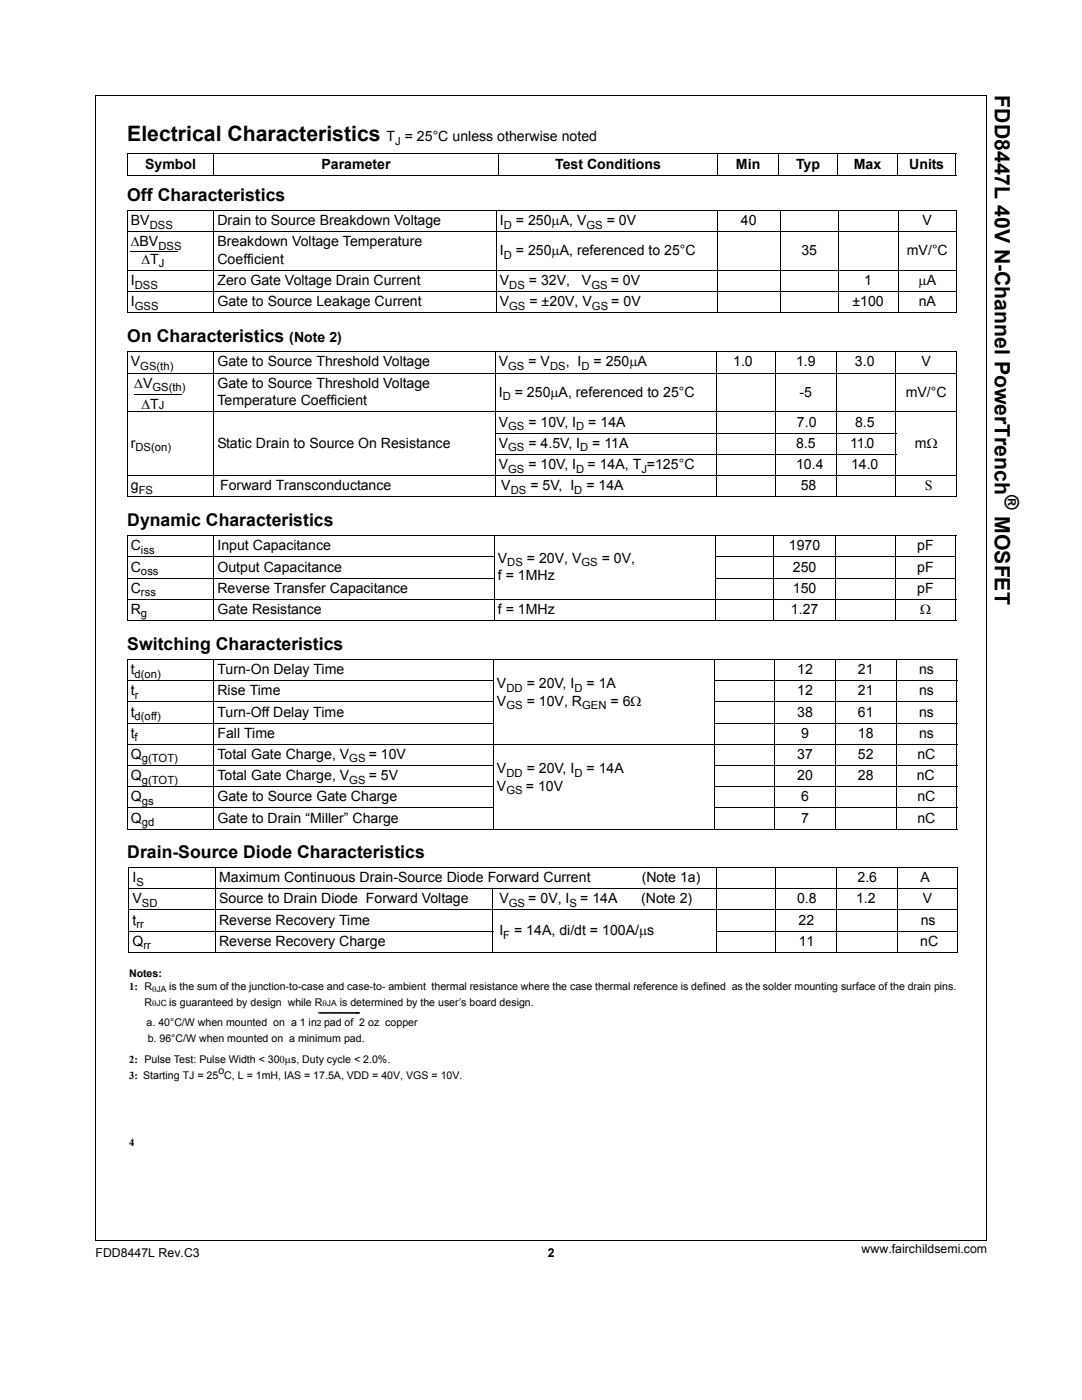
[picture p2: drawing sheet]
<svg xmlns="http://www.w3.org/2000/svg" width="216mm" height="279mm" viewBox="0 0 216 279" stroke-linecap="round" stroke-linejoin="round" font-family="sans-serif">
<defs><g id="words">
<g font-size="4.2">
<text x="198.5" y="19.1" transform="rotate(90 198.5 19.1)">FDD8447L 40V N-Channel PowerTrench</text>
<text x="25.4" y="28.2">Electrical Characteristics</text>
<text x="198.5" y="103" transform="rotate(90 198.5 103)">MOSFET</text>
</g>
<text font-size="3.9" x="200.5" y="98.7" transform="rotate(90 200.5 98.7)">®</text>
<g font-size="3.5">
<text x="25.4" y="40.1">Off Characteristics</text>
<text x="25.4" y="68.3">On Characteristics</text>
<text x="25.4" y="105">Dynamic Characteristics</text>
<text x="25.4" y="129.7">Switching Characteristics</text>
<text x="25.4" y="171.3">Drain-Source Diode Characteristics</text>
</g>
<text font-size="3.2" x="63.4" y="203">---------------</text>
<g font-size="2.8">
<text x="77.1" y="28.2">T = 25°C unless otherwise noted</text>
<text x="29" y="33.8">Symbol</text>
<text x="64.2" y="33.8">Parameter</text>
<text x="110.8" y="33.8">Test Conditions</text>
<text x="146.9" y="33.8">Min</text>
<text x="158.8" y="33.8">Typ</text>
<text x="170.4" y="33.8">Max</text>
<text x="181.4" y="33.8">Units</text>
<text x="26.1" y="44.9">BV</text>
<text x="43.4" y="44.9">Drain to Source Breakdown Voltage</text>
<text x="99.7" y="44.9">I</text>
<text x="102.9" y="44.9">= 250µA, V</text>
<text x="121.1" y="44.9">= 0V</text>
<text x="147.8" y="44.9">40</text>
<text x="184.1" y="44.9">V</text>
<text x="26.1" y="49.1">∆BV</text>
<text x="28.2" y="52.7">∆T</text>
<text x="43.4" y="49.1">Breakdown Voltage Temperature</text>
<text x="43.4" y="52.7">Coefficient</text>
<text x="99.7" y="50.9">I</text>
<text x="102.9" y="50.9">= 250µA, referenced to 25°C</text>
<text x="159.9" y="50.9">35</text>
<text x="181" y="50.9">mV/°C</text>
<text x="26.1" y="56.9">I</text>
<text x="43.4" y="56.9">Zero Gate Voltage Drain Current</text>
<text x="99.7" y="56.9">V</text>
<text x="105.5" y="56.9">= 32V,</text>
<text x="116.1" y="56.9">V</text>
<text x="121.9" y="56.9">= 0V</text>
<text x="172.5" y="56.9">1</text>
<text x="183.3" y="56.9">µA</text>
<text x="26.1" y="61.2">I</text>
<text x="43.4" y="61.2">Gate to Source Leakage Current</text>
<text x="99.7" y="61.2">V</text>
<text x="105.7" y="61.2">= ±20V, V</text>
<text x="122" y="61.2">= 0V</text>
<text x="170.1" y="61.2">±100</text>
<text x="183.3" y="61.2">nA</text>
<text x="57.7" y="68.3">(Note 2)</text>
<text x="26.1" y="73.1">V</text>
<text x="26.8" y="77.4">∆V</text>
<text x="43.4" y="73.1">Gate to Source Threshold Voltage</text>
<text x="43.4" y="77.4">Gate to Source Threshold Voltage</text>
<text x="99.5" y="73.1">V</text>
<text x="105.4" y="73.1">= V</text>
<text x="112.9" y="73.1">, I</text>
<text x="118.4" y="73.1">= 250µA</text>
<text x="146.3" y="73.1">1.0</text>
<text x="158.8" y="73.1">1.9</text>
<text x="170.6" y="73.1">3.0</text>
<text x="183.9" y="73.1">V</text>
<text x="28.2" y="81.6">∆T</text>
<text x="43.4" y="80.9">Temperature Coefficient</text>
<text x="99.5" y="79.1">I</text>
<text x="102.7" y="79.1">= 250µA, referenced to 25°C</text>
<text x="159.6" y="79.1">-5</text>
<text x="180.7" y="79.1">mV/°C</text>
<text x="26.1" y="89.4">r</text>
<text x="43.4" y="89.4">Static Drain to Source On Resistance</text>
<text x="99.5" y="85.1">V</text>
<text x="99.5" y="89.4">V</text>
<text x="105.4" y="85.1">= 10V, I</text>
<text x="105.4" y="89.4">= 4.5V, I</text>
<text x="117.4" y="85.1">= 14A</text>
<text x="118.2" y="89.4">= 11A</text>
<text x="158.9" y="89.4">8.5</text>
<text x="159" y="85.1">7.0</text>
<text x="169.6" y="89.4">11.0</text>
<text x="170.6" y="85.1">8.5</text>
<text x="182.6" y="89.4">mΩ</text>
<text x="99.5" y="93.6">V</text>
<text x="105.4" y="93.6">= 10V, I</text>
<text x="117.2" y="93.6">= 14A, T =125°C</text>
<text x="158.8" y="93.6">10.4</text>
<text x="169.8" y="93.6">14.0</text>
<text x="26.1" y="97.8">g</text>
<text x="43.9" y="97.8">Forward Transconductance</text>
<text x="100" y="97.8">V</text>
<text x="105.8" y="97.8">= 5V, I</text>
<text x="117" y="97.8">= 14A</text>
<text x="159.8" y="97.8">58</text>
<text x="184.6" y="97.8">S</text>
<text x="26.1" y="109.8">C</text>
<text x="43.4" y="109.8">Input Capacitance</text>
<text x="99.3" y="112.3">V</text>
<text x="105.1" y="112.3">= 20V, V</text>
<text x="120.1" y="112.3">= 0V,</text>
<text x="157.4" y="109.8">1970</text>
<text x="183" y="109.8">pF</text>
<text x="26.1" y="114.1">C</text>
<text x="26.1" y="118.3">C</text>
<text x="43.4" y="114.1">Output Capacitance</text>
<text x="43.4" y="118.3">Reverse Transfer Capacitance</text>
<text x="99.3" y="115.8">f = 1MHz</text>
<text x="158.2" y="114.1">250</text>
<text x="158.2" y="118.3">150</text>
<text x="183" y="114.1">pF</text>
<text x="183" y="118.3">pF</text>
<text x="26.1" y="122.5">R</text>
<text x="43.4" y="122.5">Gate Resistance</text>
<text x="99.3" y="122.5">f = 1MHz</text>
<text x="157.8" y="122.5">1.27</text>
<text x="183.6" y="122.5">Ω</text>
<text x="26.1" y="134.5">t</text>
<text x="43.4" y="134.5">Turn-On Delay Time</text>
<text x="99.2" y="137.4">V</text>
<text x="105.1" y="137.4">= 20V, I</text>
<text x="117" y="137.4">= 1A</text>
<text x="159.1" y="134.5">12</text>
<text x="171.2" y="134.5">21</text>
<text x="183.4" y="134.5">ns</text>
<text x="26.1" y="138.8">t</text>
<text x="26.1" y="143">t</text>
<text x="43.4" y="138.8">Rise Time</text>
<text x="43.4" y="143">Turn-Off Delay Time</text>
<text x="99.2" y="140.9">V</text>
<text x="105.1" y="140.9">= 10V, R</text>
<text x="121.8" y="140.9">= 6Ω</text>
<text x="159.1" y="138.8">12</text>
<text x="159.1" y="143">38</text>
<text x="171.2" y="138.8">21</text>
<text x="171.2" y="143">61</text>
<text x="183.4" y="138.8">ns</text>
<text x="183.4" y="143">ns</text>
<text x="26.1" y="147.2">t</text>
<text x="43.4" y="147.2">Fall Time</text>
<text x="159.9" y="147.2">9</text>
<text x="171.2" y="147.2">18</text>
<text x="183.4" y="147.2">ns</text>
<text x="26.1" y="151.5">Q</text>
<text x="26.1" y="155.7">Q</text>
<text x="43.4" y="151.5">Total Gate Charge, V</text>
<text x="43.4" y="155.7">Total Gate Charge, V</text>
<text x="73.6" y="151.5">= 10V</text>
<text x="73.6" y="155.7">= 5V</text>
<text x="99.2" y="154.3">V</text>
<text x="105.1" y="154.3">= 20V, I</text>
<text x="117" y="154.3">= 14A</text>
<text x="159.1" y="151.5">37</text>
<text x="159.1" y="155.7">20</text>
<text x="171.2" y="151.5">52</text>
<text x="171.2" y="155.7">28</text>
<text x="182.9" y="155.7">nC</text>
<text x="183.1" y="151.5">nC</text>
<text x="26.1" y="159.9">Q</text>
<text x="43.4" y="159.9">Gate to Source Gate Charge</text>
<text x="99.2" y="157.8">V</text>
<text x="104.9" y="157.8">= 10V</text>
<text x="159.9" y="159.9">6</text>
<text x="183.1" y="159.9">nC</text>
<text x="26.1" y="164.2">Q</text>
<text x="43.4" y="164.2">Gate to Drain “Miller” Charge</text>
<text x="159.9" y="164.2">7</text>
<text x="183.1" y="164.2">nC</text>
<text x="26.4" y="176.1">I</text>
<text x="43.7" y="176.1">Maximum Continuous Drain-Source Diode Forward Current</text>
<text x="128" y="176.1">(Note 1a)</text>
<text x="171.1" y="176.1">2.6</text>
<text x="183.6" y="176.1">A</text>
<text x="26.4" y="180.3">V</text>
<text x="26.4" y="184.5">t</text>
<text x="43.7" y="180.3">Source to Drain Diode Forward Voltage</text>
<text x="43.7" y="184.5">Reverse Recovery Time</text>
<text x="99.6" y="180.3">V</text>
<text x="105.4" y="180.3">= 0V, I</text>
<text x="115.8" y="180.3">= 14A</text>
<text x="127.9" y="180.3">(Note 2)</text>
<text x="159.1" y="180.3">0.8</text>
<text x="159.3" y="184.5">22</text>
<text x="170.8" y="180.3">1.2</text>
<text x="183.7" y="184.5">ns</text>
<text x="184.1" y="180.3">V</text>
<text x="26.4" y="188.8">Q</text>
<text x="43.7" y="188.8">Reverse Recovery Charge</text>
<text x="99.6" y="186.6">I</text>
<text x="102.6" y="186.6">= 14A, di/dt = 100A/µs</text>
<text x="159.4" y="188.8">11</text>
<text x="183.6" y="188.8">nC</text>
</g>
<g font-size="2.5">
<text x="19" y="250.9">FDD8447L Rev.C3</text>
<text x="109.3" y="250.8">2</text>
<text x="171.9" y="250.1">www.fairchildsemi.com</text>
</g>
<g font-size="2.2">
<text x="78.9" y="28.9">J</text>
<text x="29.9" y="45.6">DSS</text>
<text x="100.5" y="45.6">D</text>
<text x="117" y="45.6">GS</text>
<text x="31.6" y="49.8">DSS</text>
<text x="31.7" y="53.4">J</text>
<text x="100.5" y="51.6">D</text>
<text x="26.9" y="57.6">DSS</text>
<text x="101.6" y="57.6">DS</text>
<text x="118" y="57.6">GS</text>
<text x="26.9" y="61.8">GSS</text>
<text x="101.6" y="61.8">GS</text>
<text x="118.1" y="61.8">GS</text>
<text x="28" y="73.9">GS(th)</text>
<text x="101.4" y="73.9">GS</text>
<text x="109.7" y="73.9">DS</text>
<text x="116" y="73.9">D</text>
<text x="30.4" y="78.1">GS(th)</text>
<text x="31.7" y="81.6">J</text>
<text x="100.3" y="79.8">D</text>
<text x="101.4" y="85.8">GS</text>
<text x="115" y="85.8">D</text>
<text x="27.1" y="90.1">DS(on)</text>
<text x="101.4" y="90.1">GS</text>
<text x="101.4" y="94.3">GS</text>
<text x="115" y="94.3">D</text>
<text x="115.8" y="90.1">D</text>
<text x="128" y="94.3">J</text>
<text x="27.7" y="98.5">FS</text>
<text x="101.9" y="98.5">DS</text>
<text x="114.6" y="98.5">D</text>
<text x="28.1" y="110.5">iss</text>
<text x="101.2" y="113">DS</text>
<text x="116" y="113">GS</text>
<text x="28.1" y="114.8">oss</text>
<text x="28.1" y="119">rss</text>
<text x="28.1" y="123.2">g</text>
<text x="26.9" y="135.2">d(on)</text>
<text x="26.9" y="143.7">d(off)</text>
<text x="26.9" y="139.5">r</text>
<text x="101" y="138">DD</text>
<text x="101" y="141.6">GS</text>
<text x="114.6" y="138">D</text>
<text x="116.1" y="141.6">GEN</text>
<text x="26.9" y="147.9">f</text>
<text x="28.3" y="152.2">g(TOT)</text>
<text x="69.7" y="152.2">GS</text>
<text x="101" y="155">DD</text>
<text x="114.6" y="155">D</text>
<text x="28.3" y="156.4">g(TOT)</text>
<text x="28.3" y="160.6">gs</text>
<text x="69.7" y="156.4">GS</text>
<text x="101" y="158.5">GS</text>
<text x="28.3" y="164.9">gd</text>
<text x="27.2" y="176.8">S</text>
<text x="27.2" y="185.2">rr</text>
<text x="28.3" y="181">SD</text>
<text x="101.5" y="181">GS</text>
<text x="113.7" y="181">S</text>
<text x="28.6" y="189.5">rr</text>
<text x="100.4" y="187.4">F</text>
</g>
<g font-size="2.1">
<text x="25.8" y="195">Notes:</text>
<text x="25.8" y="197.5">1: R</text>
<text x="33.8" y="197.5">is the sum of the junction-to-case and case-to- ambient thermal resistance where the case thermal reference is defined as the solder mounting surface of the drain pins.</text>
<text x="28.8" y="200.7">R</text>
<text x="33.8" y="200.7">is guaranteed by design while R</text>
<text x="67.8" y="200.7">is determined by the user’s board design.</text>
<text x="29.2" y="204.8">a. 40°C/W when mounted on a 1 in pad of 2 oz copper</text>
<text x="29.5" y="208">b. 96°C/W when mounted on a minimum pad.</text>
<text x="25.8" y="212.2">2: Pulse Test: Pulse Width &lt; 300µs, Duty cycle &lt; 2.0%.</text>
<text x="25.8" y="215.4">3: Starting TJ = 25 C, L = 1mH, IAS = 17.5A, VDD = 40V, VGS = 10V.</text>
<text x="43.6" y="214.3">o</text>
<text x="25.8" y="228.8">4</text>
</g>
<g font-size="1.7">
<text x="30.4" y="198">θJA</text>
<text x="30.4" y="200.7">θJC</text>
<text x="64.4" y="200.7">θJA</text>
<text x="63.2" y="204.8">2</text>
</g>
</g></defs>
<g fill="none" stroke="#000" stroke-width=".2">
<path d="M19 19v228.6M19 19.1h177.9M196.8 19.1v228.6M25.4 30.7h165.4M25.4 34.9h165.4M25.4 30.7v4.2M42.7 30.6v4.4M99.4 30.6v4.4M143.2 30.6v4.4M155.3 30.6v4.4M167.2 30.6v4.4M179.1 30.6v4.4"/>
<path d="M190.7 30.7v4.2M25.4 42h165.5M25.4 46.2h165.5M25.4 54h165.5M25.4 58.2h165.5M25.4 42v20.4M26.1 50.2h9.3M42.7 41.9v20.6M99 41.9v20.6M143.2 41.9v20.6M155.7 41.9v20.6M167.3 41.9v20.6"/>
<path d="M179.2 41.9v20.6M190.9 42v20.4M25.4 62.4h165.5M25.4 70.2h165.5M25.4 74.4h165.5M25.4 70.3v28.8M26.8 78.8h9.5M42.7 70.1v29.1M98.8 70.1v29.1M142.9 70.1v29.1M154.8 70.1v29.1M166.8 70.1v29.1"/>
<path d="M178.8 70.1v29.1M190.9 70.3v28.8M25.4 82.2h165.5M25.4 94.9h165.5M25.4 99.1h165.5M98.8 86.4h80M98.8 90.7h80M25.4 106.9h165.4M25.4 111.1h73.3M25.4 115.4h73.3M25.4 119.6h165.4M25.4 106.9v16.9"/>
<path d="M42.7 106.8v17.1M98.6 106.8v17.1M142.7 111.1h48.1M142.7 115.4h48.1M142.8 106.8v17.1M154.4 106.8v17.1M166.7 106.8v17.1M178.6 106.8v17.1M190.7 106.9v16.9M25.4 123.8h165.4M25.4 131.6h165.6M25.4 135.8h73.1"/>
<path d="M25.4 131.6v33.8M42.7 131.6v33.9M98.5 131.6v33.9M142.5 135.8h48.5M142.5 131.6v33.9M154.6 131.6v33.9M166.7 131.6v33.9M178.8 131.6v33.9M190.9 131.6v33.8M25.4 140.1h73.1M25.4 144.3h73.1M25.4 148.5h165.6"/>
<path d="M25.4 152.8h73.1M25.4 157h73.1M142.5 140.1h48.5M142.5 144.3h48.5M142.5 152.8h48.5M142.5 157h48.5M25.4 161.2h73.1M25.4 165.5h165.6M25.7 173.1h165.4M25.7 177.3h165.4M25.7 173.2v16.8M43 173.1v17"/>
<path d="M98.3 177.3v12.8M142.5 161.2h48.5M142.9 173.1v17M154.8 173.1v17M166.8 173.1v17M179 173.1v17M191.1 173.2v16.8M25.7 181.6h165.4M25.7 190h165.4M25.7 185.8h72.8M142.9 185.8h48.2M19 247.6h177.8"/>
</g>
<path d="M26.1 50.1v.2zM26.7 78.7l.1 .1z" fill="#000"/>
<use href="#words"/>
</svg>
